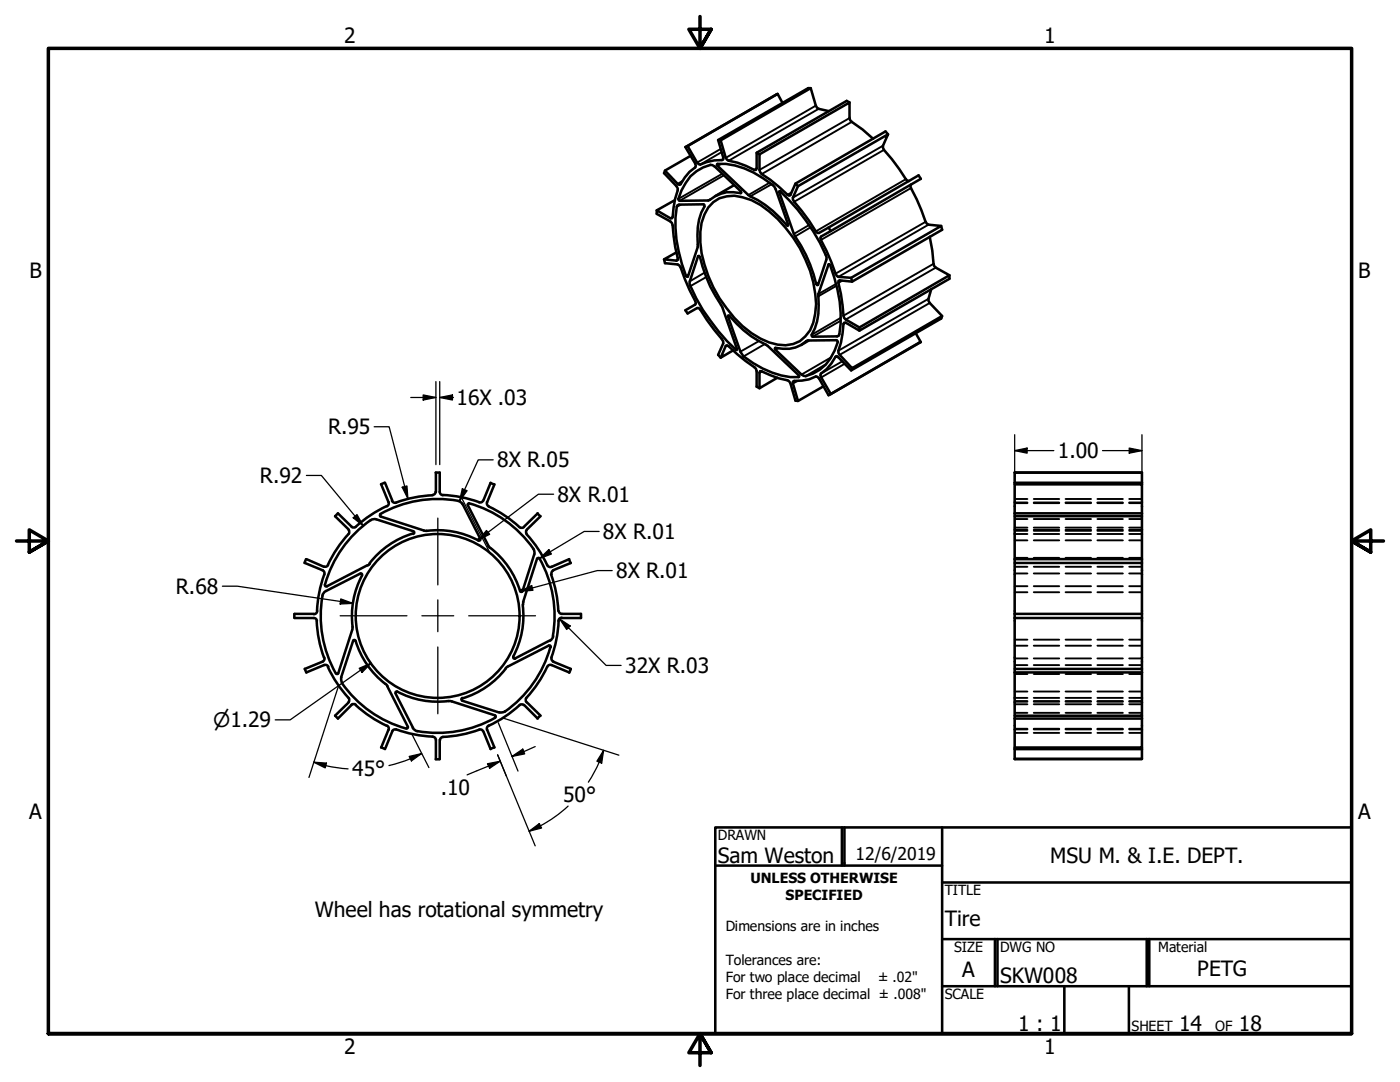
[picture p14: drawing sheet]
<svg xmlns="http://www.w3.org/2000/svg" width="279mm" height="216mm" viewBox="0 0 279 216" stroke-linecap="round" stroke-linejoin="round" font-family="sans-serif">
<defs><g id="words">
<g font-size="4.2">
<text x="68.7" y="8.6">2</text>
<text x="208.4" y="8.6">1</text>
<text x="5.9" y="55.5">B</text>
<text x="271.1" y="55.5">B</text>
<text x="91.1" y="80.8">16X .03</text>
<text x="65.5" y="86.7">R.95</text>
<text x="99.2" y="93.3">8X R.05</text>
<text x="211.1" y="91.4">1.00</text>
<text x="51.9" y="96.4">R.92</text>
<text x="111.3" y="100.1">8X R.01</text>
<text x="120.3" y="107.6">8X R.01</text>
<text x="35.1" y="118.5">R.68</text>
<text x="123" y="115.4">8X R.01</text>
<text x="124.8" y="134.3">32X R.03</text>
<text x="70.3" y="154.9">45°</text>
<text x="87.9" y="158.6">.10</text>
<text x="112.4" y="160">50°</text>
<text x="5.8" y="163.4">A</text>
<text x="271" y="163.4">A</text>
<text x="143.3" y="172.1">Sam Weston</text>
<text x="209.6" y="172.1">MSU M. &amp; I.E. DEPT.</text>
<text x="62.9" y="182.9">Wheel has rotational symmetry</text>
<text x="188.5" y="184.8">Tire</text>
<text x="192" y="194.9">A</text>
<text x="199.6" y="196.2">SKW008</text>
<text x="239" y="194.7">PETG</text>
<text x="203.2" y="205.7">1 : 1</text>
<text x="235.3" y="205.7">14</text>
<text x="247.3" y="205.7">18</text>
<text x="68.7" y="210.3">2</text>
<text x="208.4" y="210.3">1</text>
</g>
<text font-size="4" x="42.5" y="145.1">⌀1.29</text>
<text font-size="3.5" x="170.8" y="171.6">12/6/2019</text>
<g font-size="2.8">
<text x="143.3" y="167.6">DRAWN</text>
<text x="149.8" y="176.2">UNLESS OTHERWISE</text>
<text x="156.8" y="179.6">SPECIFIED</text>
<text x="188.5" y="178.6">TITLE</text>
<text x="144.8" y="185.9">Dimensions are in inches</text>
<text x="190.4" y="189.9">SIZE</text>
<text x="199.6" y="189.9">DWG NO</text>
<text x="231.1" y="190">Material</text>
<text x="144.8" y="192.5">Tolerances are:</text>
<text x="144.8" y="195.9">For two place decimal</text>
<text x="175.3" y="195.9">± .02&quot;</text>
<text x="144.8" y="199.3">For three place decimal ± .008&quot;</text>
<text x="188.5" y="199.3">SCALE</text>
<text x="225.8" y="205.7">SHEET</text>
<text x="242.5" y="205.7">OF</text>
</g>
</g></defs>
<!-- layer: Visible (ANSI) -->
<g fill="none" stroke="#000" stroke-width=".51">
<path d="M155.2 18.7l-18.2 10.5M161.8 17.6h-.5l-18 10.3 1 3.5v.4l-.2 .1-1.5 .1-1.5 .3-1.3 .5h-.4l-.3-.4-1.9-3.3 18-10.4 .9 1.8M132.7 34l-.2 .5 2.5 2.6 .3 .5-.9 3.8-.2 1.9-.1 .3h-.3l-2.7-1.6 3.6-2.1M137.2 29.1l-.4 .2 1.9 3.3 .2 .5-.2 .3-1.1 .9-.9 1.1-.9 1.4-.2 .1-2.9-2.9 5.1-2.9M137.8 35.2l1.2-1 1.3-.8 1.5-.5 .4 .1 .4 .2 5.2 5 .2 .2-.2 .1a7.4 7.4 0 0 0-6.4 1.5l-5.8 .1-.2-.2v-.2l.6-1.7zM143.1 32.8l.1-.1a14.4 14.4 0 0 1 9.1 2.9l2.3 1.7 2.7 7.5-.1 .3-.2-.1a21.8 21.8 0 0 0-7.6-6.1zM143.3 27.9l.5 .1M146.5 37l-3.8 2.1M151 30.5l.6 .3M155.5 38.2h.2a39.2 39.2 0 0 1 9.3 13.2l-1.7 5.4-.2 .1-.2-.3a29.8 29.8 0 0 0-4.5-9.9zM158.7 36.6l.6 .5M169.5 20.4l-.5-.3-18 10.4v3.1l-.1 .3h-.3l-3.5-1.5-1.7-.3-.6-.6-1-3.5 18-10.4 1 3.5 .3 .4 2.3 .7"/>
<path d="M177.2 26.8l-.5-.6-18 10.4-1 2.3-.2 .2-3.8-3.2-1.7-1.2-.4-.8v-3.1l17.9-10.4v3.2l.2 .4 2.4 1.8 2.1 1.9M181.4 36.1h-.3l-.3-.3-2.8-4-1.6-1.9-.2-.8 1-2.3-17.9 10.3-1.1 2.3v.4l3.3 4.3 1.3 2.1 .3 .3h.3l19.9-11.5 .5 .7-19.9 11.5-.2 .2 .1 .5 1.2 2.2 2 5 .3 .1 2.6 .2 17.9-10.3-2.5-.3-.3-.2-2.1-4.8-1.1-2.3-.1-.4 .1-.3M131.1 42v.7l2.7 1.5 .3 .3 .6 4.8 .6 2.2v.4l-.3 .1-2.5-.2 2.5-1.4M132.5 51.8l.2 .7 2.6 .3 .5 .5 .9 2.3 2.2 4.9-.2 .3-1.9 1.1 .4 .6 1.9-1h.3l.4 .3 1.3 2.1 3.2 4.2v.4l-1 2.3 .5 .6M135.2 41l.3-.2h4.9l.2 .1v.3a13.3 13.3 0 0 0-1.3 8.1l-2 5.9h-.2a24.2 24.2 0 0 1-1.9-14.2zM139.3 51.1h.2l.2 .2a28.3 28.3 0 0 0 4.4 10l3 8.5a37.3 37.3 0 0 1-9.5-13.2zM142.4 40.3a6.6 6.6 0 0 1 5.8-.9 16 16 0 0 1 8.6 6.1 25.9 25.9 0 0 1 6.1 15.1 9.3 9.3 0 0 1-2.2 6.5 5.8 5.8 0 0 1-5.5 1.7 17.2 17.2 0 0 1-10.2-7.3 24.3 24.3 0 0 1-5.2-15.2 8.6 8.6 0 0 1 2.6-6zM165.4 52.8l.1-.1a24.2 24.2 0 0 1 1.9 14.3l-.3 .1-4.9 .1-.2-.1v-.3a13.6 13.6 0 0 0 1.3-8.1zM165.4 45.4l.4 .7M169.9 55.4l.2 .8M187.8 45.1l.2 .7-17.9 10.4-2.5-.3-.3 .2 .5 2.6 .7 4.7 .3 .4 2.7 1.5 18-10.4-2.7-1.5-.4-.3-.9-5.9M189.5 54.9v.7l-18 10.4-2.7-1.6h-.3l-.7 4-.5 1.6v.4l.3 .4 2.5 2.7 17.9-10.4-2.5-2.6-.2-.5 .6-2.3"/>
<path d="M145.4 62.9l.1 .1a21.8 21.8 0 0 0 7.7 6l6.2 5.9 .1 .2-.1 .1a17.2 17.2 0 0 1-11-4.1l-.6-.9-2.5-7.1zM146.3 69.9l-2.5 1.5 1-2.4 .3-.1 .3 .2 1.7 1.6 3.8 2.9 .1 .4v3.2l.6 .3M154.6 69.5l.1-.1a6.7 6.7 0 0 0 6.2-1.3l.3-.2h5.7l.3 .4a8.8 8.8 0 0 1-6.4 6.8l-.8-.4zM155.1 75.4l-3.5 2.1v-3.1l.1-.4 3.7 1.5 2.1 .6 .2 .4 1 3.4 .6 .1M161.4 67.9l-1.5 .9M164.3 77.1l-5 2.9-1.1-3.9 3.3-.4 1.3-.6 .3 .1 .3 .3 2 3.4 .4-.3M170.1 73.5l-.2 .4M171.5 65.3v.7M183.8 68.3l-18.2 10.4M188 63.1l-.2 .5-17.9 10.3-2.6-2.6-.3-.2-.2 .1-.9 1.3-.9 1.2-1.2 .8-.1 .4 2.1 3.7 18-10.3-1-1.8M76.1 96.6l1.4 3.6a.67 .67 0 0 1-.3 .8M76.8 96.3l-.8 .3"/>
<path d="M76.8 96.3l1.5 3.6M86.3 98.8a25.7 25.7 0 0 0-7.5 1.5l-.6-.4M86.9 98.1a.6 .6 0 0 1-.5 .6M86.9 94.3h.8l.1 3.9M87 94.3v3.9M87.8 98.1a.67 .67 0 0 0 .6 .7M88.4 98.8a25.6 25.6 0 0 1 7.5 1.5l.5-.4M91.4 99.9a23.3 23.3 0 0 0-15.5 2.7M91.4 100l.6 .2 .3 .4M97.9 96.4l.7 .3M97.9 96.3l-1.4 3.6M98.7 96.6l-1.5 3.6"/>
<path d="M202.5 96.3v-2h25.4v2M202.5 94.3h25.4M202.5 96.3v.3M202.5 96.3h25.4M227.9 96.3v.3M60.8 112.3l3.6 1.5M61.1 111.6l-.3 .7M61.2 111.6l3.4 1.5M64.4 113.8a.67 .67 0 0 1 .3 .8 23.4 23.4 0 0 0-1.4 7.3M65 117.9l-.2 .2a2.29 2.29 0 0 0-.6 2 23.3 23.3 0 0 0 2.8 14.3M65.5 112.7a.6 .6 0 0 1-.8 .3M66.9 103l2.7 2.7"/>
<path d="M66.9 103l.5-.6 2.8 2.7M69.5 105.7a.6 .6 0 0 1 .1 .8 24 24 0 0 0-4.2 6.2M71.9 114.5h.3v.3M71.9 114.4l-6.8 3.5M72.3 114.8a17.1 17.1 0 0 0-1.9 10.3M73.3 112.8l-8 4.2M73.8 112.5l-.4 .3M74 103.8a23 23 0 0 0-9.2 13l.4 .2M75.1 103.6h-.6l-.5 .2M75.1 103.6l7.3 2.4M75.9 102.6l-.1 .3 .2 .1M75.9 103.1l8.7 2.8"/>
<path d="M77.2 101a26.2 26.2 0 0 0-6.4 4.2l-.6-.1M82.4 106.5a17.2 17.2 0 0 0-8.7 5.9M82.5 106l.2 .3-.2 .2M84.6 105.9h.6M85.1 105.9a17.1 17.1 0 0 1 10.4 1.9M92.3 100.6l3.5 6.8M93.6 100.4a23.3 23.3 0 0 1 12.9 9.1M93.6 100.5h-.2v.3l4.1 8.1M95.9 107.5l-.1 .3-.3 .1M97.2 100.2a.67 .67 0 0 0 .3 .8M97.4 108.9l.4 .4M97.5 101a26.3 26.3 0 0 1 6.4 4.3l.7-.1"/>
<path d="M97.8 109.3a17.2 17.2 0 0 1 6 8.7M103.8 118l.2 .1 .3-.1M105.1 106.6a26.9 26.9 0 0 1 4.3 6.4l.7 .1M105.1 105.7a.6 .6 0 0 0 0 .8M106.5 109.6l.2 .5-.1 .5M106.6 110.6l-2.3 7.4M107.2 111.4l-2.8 8.7M107.2 102.4l.6 .6M107.3 111.5l.3-.2a23 23 0 0 1 2.7 15.7M107.3 102.4l-2.7 2.7M107.9 103l-2.7 2.7M110 114.6a24.1 24.1 0 0 1 1.4 7.3"/>
<path d="M110.4 113.8a.6 .6 0 0 0-.3 .8M113.6 111.6l.3 .8M113.6 111.6l-3.5 1.5M113.9 112.3l-3.5 1.5M202.5 103v-6.4h25.4v6.4M202.5 112.3v-9.3h25.4v9.3M202.5 112.3h25.4v21.2h-25.4zM202.5 102.4h25.4M202.5 111.6h25.4M58.7 122.5v.8M58.8 123.3h3.8M58.8 122.5h3.8"/>
<path d="M62.6 123.3a.6 .6 0 0 1 .6 .6M63.2 123.9a24.2 24.2 0 0 0 1.5 7.3M63.3 121.9a.67 .67 0 0 1-.7 .7M64.4 132l-3.6 1.5 .3 .7M64.7 131.2a.67 .67 0 0 1-.3 .8M65.4 133.1a26.2 26.2 0 0 0 4.3 6.4l-.2 .6M65.5 133a.67 .67 0 0 0-.8-.3l-3.5 1.5M68.1 135.2v.5l.2 .6M68.2 136.3a23.3 23.3 0 0 0 12.9 9.1M70.3 125.7l-2.8 8.6-.2 .2-.2-.1M70.3 125.1v.5M70.5 127.8l-2.4 7.4"/>
<path d="M70.5 127.9l.2-.2 .2 .2M71 127.8a17.1 17.1 0 0 0 5.9 8.7M77 136.5l.3 .4M77.3 136.9l4.1 8.1M78.9 138.4l3.5 6.8M79.2 138a17.1 17.1 0 0 0 10.4 1.9M79.3 138h-.3v.3M89.6 139.9l.6 .1 8.6 2.8 .1 .1-.1 .3M92.3 139.8l7.3 2.4M92.3 139.3l-.2 .2 .2 .3M101.4 133l-.2 .1a17.3 17.3 0 0 1-8.9 6.3M102.5 131v.4h.3"/>
<path d="M104.3 120.7a17.1 17.1 0 0 1-1.9 10.3M104.5 120.1l-.1 .6M109.2 133.1a26.3 26.3 0 0 1-4.3 6.3l.2 .7M109.5 128.8l-8.1 4.2M109.5 128.8a.29 .29 0 0 1 .3 0 .29 .29 0 0 1 .1 .3M109.7 127.8l-6.9 3.6M109.8 129.2a23.3 23.3 0 0 1-9.1 12.8M110.1 132.7a.67 .67 0 0 0-.9 .3M110.1 131.2a.6 .6 0 0 0 .3 .8M110.1 132.7l3.5 1.5M110.4 132l3.5 1.5-.3 .7M110.4 126.9l-.2 .6-.5 .4"/>
<path d="M111.5 123.9a24.2 24.2 0 0 1-1.5 7.3M111.5 121.9a.6 .6 0 0 0 .6 .6M112.1 123.3a.67 .67 0 0 0-.7 .6M112.1 122.5h3.8v.8M112.1 123.3h3.9M202.5 133.5v9.3h25.4v-9.3M202.5 123.3h25.4M202.5 122.5h25.4M202.5 134.2h25.4M69.6 140.1l-2.7 2.7 .5 .6M70.2 140.7l-2.8 2.7M71 140.7a24.2 24.2 0 0 0 6.2 4.1"/>
<path d="M71 140.6a.67 .67 0 0 0-.9 .1M76.1 149.1l.7 .3M77.2 144.8a.67 .67 0 0 1 .3 .8M77.5 145.6l-1.4 3.6M79 145.6a.6 .6 0 0 0-.7 .3l-1.5 3.6M79.1 145.5a24.1 24.1 0 0 0 7.2 1.5M81.4 145v.3h-.3M82.4 145.2l.4 .5 .5 .2M86.4 147a.67 .67 0 0 1 .6 .7M86.9 151.5h.8M87 147.6v3.8M87.8 147.6v3.8"/>
<path d="M88.4 147.1a.6 .6 0 0 0-.6 .6M96.4 145.9a.6 .6 0 0 0-.8-.3 23.5 23.5 0 0 1-7.2 1.4M96.5 145.9l1.4 3.6M97.2 145.6l1.5 3.6M97.5 144.8a.67 .67 0 0 0-.3 .8M98.6 149.1l-.7 .3M98.8 143.2a23.3 23.3 0 0 1-15.5 2.7M100.8 142l-.6 .2-.5-.1M104.5 140.7a.6 .6 0 0 0-.8 0 24 24 0 0 1-6.2 4.1M104.6 140.7l2.7 2.7M105.2 140.1l2.7 2.7M107.8 142.8l-.6 .6"/>
<path d="M202.5 142.8v6.4h25.4v-6.4M202.5 149.5v1.9h25.4v-1.9M202.5 151.4h25.4M202.5 149.2v.3M202.5 143.4h25.4M202.5 149.5h25.4M227.9 149.2v.3"/>
<circle cx="87.3" cy="122.9" r="16.4"/>
</g>
<!-- layer: Hidden (ANSI) -->
<g fill="none" stroke="#000" stroke-width=".38">
<path d="M202.5 99.6h2.5M206.3 99.6h5.1M212.7 99.6h5M219 99.6h5.1M225.4 99.6h2.5M202.5 100.3h2.5M202.5 105.3h2.5M202.5 113.1h2.5M202.5 114.4h2.5M202.5 117h2.5M202.5 105.9h2.5M202.5 103.6h2.5"/>
<path d="M202.5 107.8h2.5M202.5 100.4h2.5M202.5 118.2h2.5M202.5 111.3h2.5M202.5 105.7h2.5M202.5 106.6h2.5M206.3 100.3h5.1M206.3 105.3h5.1M206.3 113.1h5.1M206.3 114.4h5.1M206.3 117h5.1M206.3 105.9h5.1"/>
<path d="M206.3 103.6h5.1M206.3 107.8h5.1M206.3 100.4h5.1M206.3 118.2h5.1M206.3 111.3h5.1M206.3 105.7h5.1M206.3 106.6h5.1M212.7 100.3h5M212.7 105.3h5M212.7 113.1h5M212.7 114.4h5M212.7 117h5"/>
<path d="M212.7 105.9h5M212.7 103.6h5M212.7 107.8h5M212.7 100.4h5M212.7 118.2h5M212.7 111.3h5M212.7 105.7h5M212.7 106.6h5M219 100.3h5.1M219 105.3h5.1M219 113.1h5.1M219 114.4h5.1"/>
<path d="M219 117h5.1M219 105.9h5.1M219 103.6h5.1M219 107.8h5.1M219 100.4h5.1M219 118.2h5.1M219 111.3h5.1M219 105.7h5.1M219 106.6h5.1M225.4 100.3h2.5M225.4 105.3h2.5M225.4 113.1h2.5"/>
<path d="M225.4 114.4h2.5M225.4 117h2.5M225.4 105.9h2.5M225.4 103.6h2.5M225.4 107.8h2.5M225.4 100.4h2.5M225.4 118.2h2.5M225.4 111.3h2.5M225.4 105.7h2.5M225.4 106.6h2.5M202.5 132.7h2.5M202.5 127.6h2.5"/>
<path d="M202.5 134.5h2.5M202.5 131.4h2.5M202.5 128.8h2.5M202.5 139.9h2.5M202.5 139.3h2.5M202.5 138h2.5M206.3 132.7h5.1M206.3 127.6h5.1M206.3 134.5h5.1M206.3 131.4h5.1M206.3 128.8h5.1M206.3 139.9h5.1"/>
<path d="M206.3 139.3h5.1M206.3 138h5.1M212.7 132.7h5M212.7 127.6h5M212.7 134.5h5M212.7 131.4h5M212.7 128.8h5M212.7 139.9h5M212.7 139.3h5M212.7 138h5M219 132.7h5.1M219 127.6h5.1"/>
<path d="M219 134.5h5.1M219 131.4h5.1M219 128.8h5.1M219 139.9h5.1M219 139.3h5.1M219 138h5.1M225.4 132.7h2.5M225.4 127.6h2.5M225.4 134.5h2.5M225.4 131.4h2.5M225.4 128.8h2.5M225.4 139.9h2.5"/>
<path d="M225.4 139.3h2.5M225.4 138h2.5M202.5 140.5h2.5M202.5 145.5h2.5M202.5 142.2h2.5M202.5 146.2h2.5M202.5 140h2.5M202.5 145.4h2.5M206.3 140.5h5.1M206.3 145.5h5.1M206.3 142.2h5.1M206.3 146.2h5.1"/>
<path d="M206.3 140h5.1M206.3 145.4h5.1M212.7 140.5h5M212.7 145.5h5M212.7 142.2h5M212.7 146.2h5M212.7 140h5M212.7 145.4h5M219 140.5h5.1M219 145.5h5.1M219 142.2h5.1M219 146.2h5.1"/>
<path d="M219 140h5.1M219 145.4h5.1M225.4 140.5h2.5M225.4 145.5h2.5M225.4 142.2h2.5M225.4 146.2h2.5M225.4 140h2.5M225.4 145.4h2.5"/>
</g>
<!-- layer: Visible (ANSI) -->
<g fill="#000">
<circle cx="202.5" cy="94.3" r=".25"/>
<circle cx="202.5" cy="151.4" r=".25"/>
</g>
<!-- layer: Visible Narrow (ANSI) -->
<g fill="none" stroke="#000" stroke-width=".38">
<path d="M136.1 36.1l-.8 .6M141.9 39.8l-.5 .2M143.8 29.7l-4.7 2.7M144 32.7l-.8 .4M144 30.4l-4.2 2.4M144.1 34.7l-8.7 5M144.3 31.8l-.2 .1M144.5 35l-8.9 5.1M148 38.5h-.2M151 33.7l-.4 .2M153.6 36.4l-4.2 2.5M154 36.8l-4.3 2.4"/>
<path d="M155.8 38.2l-.3 .2M157.9 38.4l-.7 .5M162.8 21.1l-18 10.4M163.4 21.7l-18 10.4M169.5 23.6l-17.9 10.3M170 24.3l-18 10.4M176.2 29.1l-18 10.3M176.4 29.9l-17.9 10.4M180.8 35.8l-18 10.4M181.8 37.5l-18 10.4M134.2 43.3l-.4 .3M135.3 51.9l-.3 .1"/>
<path d="M135.9 40.8l-.8 .5M137.4 54.8l-.5 .3M139.4 51.1h-.1M140.6 54.4l-2.9 1.7M140.9 55.3l-3.1 1.8M157.3 44.8l-.3 .2M161.5 44.9l-3.1 1.8M161.8 45.3l-3.1 1.9M163.4 56.4l-.5 .2M165.4 52.7v.1M166.9 56.6l-3.6 2.1M166.9 57l-3.6 2.1"/>
<path d="M168.1 56l-.8 .5M184.7 44.3l-17.9 10.3M185.3 44.8l-18 10.4M185.3 59.6l-18 10.4M186.3 52.6l-18 10.4M186.8 53.4l-18 10.4M145.1 68.9l-.3 .1M145.5 63l-.2 .1M147.1 69.7l-.2 .1M151.4 68.1l-3.6 2.1M152 74.1l-.4 .3M152.7 68.6l-4.3 2.5"/>
<path d="M155.3 69.5l-.6 .3M159.2 76l-1 .5M159.4 75.2h.1M161 67.9l-.1 .2M164.8 72.7l-4 2.4M165.9 71.3l-5.9 3.4M167 71.1l-.2 .1M167.4 66.9l-.3 .2M167.8 63.4l-5.8 3.4M167.8 64l-5.6 3.2M168.1 72.1l-4.3 2.4M168.6 72.6l-4.7 2.7"/>
<path d="M168.8 64.4l-.5 .2M185.5 60.5l-17.9 10.3"/>
</g>
<!-- layer: Border (ANSI) -->
<path d="M139.7 3.3v6.4l-2.2-3.9h4.4l-2.2 3.9 2.2-3.9M3.3 107.9h6.4l-3.9-2.2v4.5l3.9-2.3-3.9 2.3M276.1 107.9h-6.4l3.9-2.2v4.5l-3.9-2.3 3.9 2.3M9.7 206.2v-196.5h260v196.5h-260h260M141.9 210.1l-2.2-3.9 2.2 3.9h-4.4l2.2-3.9v6.4" fill="none" stroke="#000" stroke-width=".7"/>
<!-- layer: Title (ANSI) -->
<g fill="none" stroke="#000" stroke-width=".51">
<path d="M142.7 165.1h127v41.1h-127zM142.7 172.7h45.3M168 165.1v7.6M168.5 165.1v7.6M188 176.1h81.7M188 165.1v41.1M188 187.4h81.7M188 196.8h81.7M198.6 187.4v9.4M199.1 187.4v9.4M212.4 196.8v9.4M225.3 196.8v9.4"/>
<path d="M228.9 187.4v9.4M229.4 187.4v9.4"/>
</g>
<!-- layer: Sketch Geometry (ANSI) -->
<path d="M92.1 99.3l5.6 10.9" fill="none" stroke="#000" stroke-width=".25"/>
<!-- layer: Dimension (ANSI) -->
<g fill="none" stroke="#000" stroke-width=".25">
<path d="M82 79.3h5M84.5 78.8l2.5 .5-2.5 .5zM87 76.1v16.6M87.8 79.3l2.5-.5v1zM87.8 79.3h2.5M87.8 76.1v16.6M90.3 79.3h.1M61.2 94.9h2.9l8.4 10.1M74.7 85.2h3l3.7 14.3M80.3 97.2l.9-.2 .2 2.5zM92.3 97.5l.9 .4-1.5 2.1zM98.4 91.8h-3l-3.7 8.2"/>
<path d="M110.5 98.6h-3.1l-12 9.2v-.4h.3l.1 .2-.1 .2h-.2M202.5 89.9l2.5-.5v1zM202.5 89.9h7.8M202.5 86.7v8.4M220 89.9h7.9M225.4 89.4l2.5 .5-2.5 .5zM227.9 86.7v8.4M44.4 117h3l23 3.4M68 119.5l2.4 .9-2.5 .1zM70.5 103.3l.7-.6 1.3 2.3zM97.1 105.9l.6 .7-2.3 1.2zM103.8 118l2.3-1.2 .3 1z"/>
<path d="M107.7 111.4l1.8-1.7 .5 .9zM119.6 106h-3l-8.9 5.4M122.2 113.9h-3l-15.4 4.1M67.6 136.7l-5.9 18.4M71.7 133.3l2.3-1-1.7 1.9zM74 132.3l-16.1 11.3h-3M111.7 123.5l2.1 1.4-.7 .7zM111.7 123.5l9.3 9.3h3M62.6 152.1l2.6 .2-.3 .9zM62.6 152.1l2.4 .6M65 152.8l4.5 .6M81.7 150.9l2.4-.5-2 1.4z"/>
<path d="M81.9 151.4l-4.3 1.4M82.2 146.4l3.4 6.8M84.1 150.4l-2.2 1M97.3 152.4l2.5-.5-2.1 1.4zM99.4 144.2l4 9.7M99.8 151.9l-6.6 2.7M100.3 143.3l23.2 7.4M101 154.8l-1.7-4.2 7.5 18.2M102.2 150.9l2.1-1.4 .4 .9zM106.8 149l-4.6 1.9M120.5 149.7l-.4 2.6-1-.4zM120.5 149.7l-1.5 3.6-1.6 2.8"/>
<path d="M105.6 165.9l2-1.6 .5 .9zM113.4 160.8a26.6 26.6 0 0 1-7.8 5.1"/>
<circle cx="104" cy="117.9" r=".29"/>
</g>
<g fill="#000">
<path d="M84.5 78.8l2.5 .5-2.5 .5z" fill-rule="evenodd"/>
<path d="M87.8 79.3l2.5-.5v1z" fill-rule="evenodd"/>
<path d="M80.3 97.2l.9-.2 .2 2.5z" fill-rule="evenodd"/>
<path d="M92.3 97.5l.9 .4-1.5 2.1z" fill-rule="evenodd"/>
<path d="M202.5 89.9l2.5-.5v1z" fill-rule="evenodd"/>
<path d="M225.4 89.4l2.5 .5-2.5 .5z" fill-rule="evenodd"/>
<path d="M70.5 103.3l.7-.6 1.3 2.3z" fill-rule="evenodd"/>
<path d="M97.1 105.9l.6 .7-2.3 1.2z" fill-rule="evenodd"/>
<path d="M103.8 118l2.3-1.2 .3 1z" fill-rule="evenodd"/>
<path d="M107.7 111.4l1.8-1.7 .5 .9z" fill-rule="evenodd"/>
<path d="M68 119.5l2.4 .9-2.5 .1z" fill-rule="evenodd"/>
<path d="M71.7 133.3l2.3-1-1.7 1.9z" fill-rule="evenodd"/>
<path d="M111.7 123.5l2.1 1.4-.7 .7z" fill-rule="evenodd"/>
<path d="M62.6 152.1l2.6 .2-.3 .9z" fill-rule="evenodd"/>
<path d="M81.7 150.9l2.4-.5-2 1.4z" fill-rule="evenodd"/>
<path d="M97.3 152.4l2.5-.5-2.1 1.4z" fill-rule="evenodd"/>
<path d="M102.2 150.9l2.1-1.4 .4 .9z" fill-rule="evenodd"/>
<path d="M120.5 149.7l-.4 2.6-1-.4z" fill-rule="evenodd"/>
<path d="M105.6 165.9l2-1.6 .5 .9z" fill-rule="evenodd"/>
</g>
<!-- layer: Center Mark (ANSI) -->
<path d="M87.4 103.4v13.3M87.4 119.7v6.3M67.9 122.9h13.3M84.2 122.9h6.4M87.4 129.1v13.3M93.5 122.9h13.4" fill="none" stroke="#000" stroke-width=".25"/>
<use href="#words"/>
</svg>
